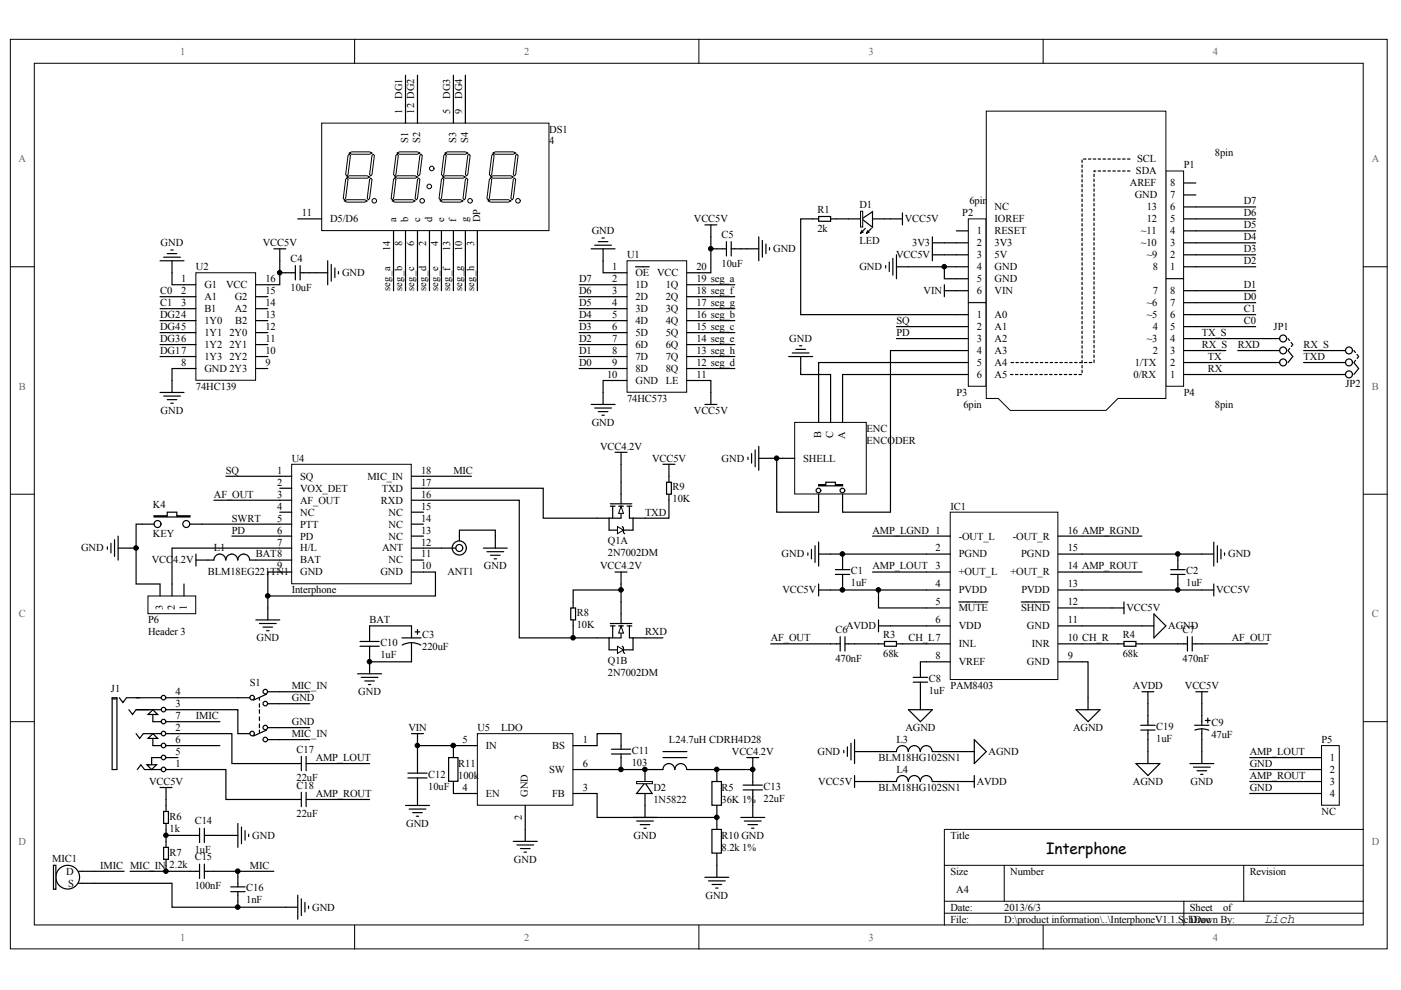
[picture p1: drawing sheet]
<svg xmlns="http://www.w3.org/2000/svg" width="297mm" height="210mm" viewBox="0 0 297 210" stroke-linecap="round" stroke-linejoin="round" font-family="sans-serif">
<defs><g id="words">
<text font-size="3.3" x="221.8" y="181">Interphone</text>
<text font-size="2.8" x="268" y="195.7">Lich</text>
<g font-size="2.2" fill="#696969">
<text x="38.2" y="11.6">1</text>
<text x="111.2" y="11.6">2</text>
<text x="184.2" y="11.6">3</text>
<text x="257.1" y="11.6">4</text>
<text x="4" y="34.4">A</text>
<text x="290.8" y="34.4">A</text>
<text x="4" y="82.7">B</text>
<text x="290.9" y="82.7">B</text>
<text x="4" y="130.9">C</text>
<text x="290.9" y="130.9">C</text>
<text x="3.9" y="179.1">D</text>
<text x="290.8" y="179.1">D</text>
<text x="38.2" y="199.4">1</text>
<text x="111.2" y="199.4">2</text>
<text x="184.2" y="199.4">3</text>
<text x="257.1" y="199.4">4</text>
</g>
<g font-size="2.2">
<text x="85.3" y="21" transform="rotate(-90 85.3 21)">DG1</text>
<text x="95.4" y="21" transform="rotate(-90 95.4 21)">DG3</text>
<text x="98" y="21" transform="rotate(-90 98 21)">DG4</text>
<text x="85.3" y="24.1" transform="rotate(-90 85.3 24.1)">1</text>
<text x="87.8" y="24.1" transform="rotate(-90 87.8 24.1)">12 DG2</text>
<text x="95.4" y="24.1" transform="rotate(-90 95.4 24.1)">5</text>
<text x="98" y="24.1" transform="rotate(-90 98 24.1)">9</text>
<text x="116.4" y="28.1">DS1</text>
<text x="86.5" y="30.3" transform="rotate(-90 86.5 30.3)">S1</text>
<text x="89.1" y="30.3" transform="rotate(-90 89.1 30.3)">S2</text>
<text x="96.7" y="30.3" transform="rotate(-90 96.7 30.3)">S3</text>
<text x="99.2" y="30.3" transform="rotate(-90 99.2 30.3)">S4</text>
<text x="116.4" y="30.6">4</text>
<text x="241.1" y="34.4">SCL</text>
<text x="251" y="35.7">P1</text>
<text x="257.6" y="33.2">8pin</text>
<text x="239.6" y="39.5">AREF</text>
<text x="240.8" y="37">SDA</text>
<text x="248.1" y="39.5">8</text>
<text x="64" y="45.9">11</text>
<text x="70" y="47.1">D5/D6</text>
<text x="84" y="47.2" transform="rotate(-90 84 47.2)">a</text>
<text x="86.5" y="47.2" transform="rotate(-90 86.5 47.2)">b</text>
<text x="89.1" y="47.2" transform="rotate(-90 89.1 47.2)">c</text>
<text x="91.6" y="47.2" transform="rotate(-90 91.6 47.2)">d</text>
<text x="94.2" y="47.2" transform="rotate(-90 94.2 47.2)">e</text>
<text x="96.7" y="47.2" transform="rotate(-90 96.7 47.2)">f</text>
<text x="99.2" y="47.2" transform="rotate(-90 99.2 47.2)">g</text>
<text x="101.8" y="47.2" transform="rotate(-90 101.8 47.2)">DP</text>
<text x="147.1" y="47.1">VCC5V</text>
<text x="173.3" y="45.1">R1</text>
<text x="182.2" y="44.1">D1</text>
<text x="191.8" y="47.1">VCC5V</text>
<text x="204" y="45.9">P2</text>
<text x="205.6" y="43.3">6pin</text>
<text x="210.9" y="47.1">IOREF</text>
<text x="210.9" y="44.6">NC</text>
<text x="240.6" y="42.1">GND</text>
<text x="243.1" y="47.1">12</text>
<text x="243.1" y="44.6">13</text>
<text x="248.1" y="47.1">5</text>
<text x="248.1" y="44.6">6</text>
<text x="248.1" y="42.1">7</text>
<text x="263.7" y="45.9">D6</text>
<text x="263.7" y="43.3">D7</text>
<text x="34.1" y="52.2">GND</text>
<text x="55.7" y="52.2">VCC5V</text>
<text x="82.7" y="53.3" transform="rotate(-90 82.7 53.3)">14</text>
<text x="85.3" y="52.1" transform="rotate(-90 85.3 52.1)">8</text>
<text x="87.8" y="52.1" transform="rotate(-90 87.8 52.1)">6</text>
<text x="90.4" y="52.1" transform="rotate(-90 90.4 52.1)">2</text>
<text x="92.9" y="52.1" transform="rotate(-90 92.9 52.1)">4</text>
<text x="95.4" y="53.3" transform="rotate(-90 95.4 53.3)">13</text>
<text x="98" y="53.3" transform="rotate(-90 98 53.3)">10</text>
<text x="100.5" y="52.1" transform="rotate(-90 100.5 52.1)">3</text>
<text x="125.5" y="49.7">GND</text>
<text x="153" y="50.4">C5</text>
<text x="163.9" y="53.5">GND</text>
<text x="173.3" y="49.2">2k</text>
<text x="182.2" y="51.7">LED</text>
<text x="193.4" y="52.2">3V3</text>
<text x="207.1" y="49.7">1</text>
<text x="207.1" y="52.2">2</text>
<text x="210.9" y="52.2">3V3</text>
<text x="210.9" y="49.7">RESET</text>
<text x="241.9" y="52.2">~10</text>
<text x="241.9" y="49.7">~11</text>
<text x="248.1" y="52.2">3</text>
<text x="248.1" y="49.7">4</text>
<text x="263.7" y="53.5">D3</text>
<text x="263.7" y="50.9">D4</text>
<text x="263.7" y="48.4">D5</text>
<text x="38.4" y="59.8">1</text>
<text x="41.5" y="57.3">U2</text>
<text x="56.3" y="59.8">16</text>
<text x="61.6" y="55.5">C4</text>
<text x="72.5" y="58.6">GND</text>
<text x="122.8" y="59.8">D7</text>
<text x="129.8" y="57.3">1</text>
<text x="129.8" y="59.8">2</text>
<text x="132.9" y="54.7">U1</text>
<text x="134.7" y="58.6">OE</text>
<text x="139.3" y="58.6">VCC</text>
<text x="147.7" y="57.3">20</text>
<text x="147.7" y="59.8">19 seg_a</text>
<text x="153" y="56.5">10uF</text>
<text x="182.2" y="57.3">GND</text>
<text x="190" y="54.7">VCC5V</text>
<text x="207.1" y="54.7">3</text>
<text x="207.1" y="57.3">4</text>
<text x="207.1" y="59.8">5</text>
<text x="210.9" y="59.8">GND</text>
<text x="210.9" y="57.3">GND</text>
<text x="210.9" y="54.7">5V</text>
<text x="243.1" y="54.7">~9</text>
<text x="244.4" y="57.3">8</text>
<text x="248.1" y="57.3">1</text>
<text x="248.1" y="54.7">2</text>
<text x="263.7" y="56">D2</text>
<text x="33.9" y="62.4">C0</text>
<text x="33.9" y="64.9">C1</text>
<text x="38.4" y="62.4">2</text>
<text x="38.4" y="64.9">3</text>
<text x="43.3" y="61.1">G1</text>
<text x="43.3" y="63.6">A1</text>
<text x="47.9" y="61.1">VCC</text>
<text x="49.8" y="63.6">G2</text>
<text x="56.3" y="62.4">15</text>
<text x="56.3" y="64.9">14</text>
<text x="61.6" y="61.6">10uF</text>
<text x="82.7" y="61.6" transform="rotate(-90 82.7 61.6)">seg_a</text>
<text x="85.3" y="61.6" transform="rotate(-90 85.3 61.6)">seg_b</text>
<text x="87.8" y="61.6" transform="rotate(-90 87.8 61.6)">seg_c</text>
<text x="90.4" y="61.6" transform="rotate(-90 90.4 61.6)">seg_d</text>
<text x="92.9" y="61.6" transform="rotate(-90 92.9 61.6)">seg_e</text>
<text x="95.4" y="61.6" transform="rotate(-90 95.4 61.6)">seg_f</text>
<text x="98" y="61.6" transform="rotate(-90 98 61.6)">seg_g</text>
<text x="100.5" y="61.6" transform="rotate(-90 100.5 61.6)">seg_h</text>
<text x="122.8" y="64.9">D5</text>
<text x="122.8" y="62.4">D6</text>
<text x="129.8" y="62.4">3</text>
<text x="129.8" y="64.9">4</text>
<text x="134.7" y="61.1">1D</text>
<text x="134.7" y="63.6">2D</text>
<text x="141.2" y="63.6">2Q</text>
<text x="141.2" y="61.1">1Q</text>
<text x="147.7" y="64.9">17 seg_g</text>
<text x="147.7" y="62.4">18 seg_f</text>
<text x="195.8" y="62.4">VIN</text>
<text x="207.1" y="62.4">6</text>
<text x="210.9" y="62.4">VIN</text>
<text x="243.1" y="64.9">~6</text>
<text x="244.4" y="62.4">7</text>
<text x="248.1" y="64.9">7</text>
<text x="248.1" y="62.4">8</text>
<text x="263.7" y="63.6">D0</text>
<text x="263.7" y="61.1">D1</text>
<text x="33.9" y="67.4">DG24</text>
<text x="33.9" y="70">DG45</text>
<text x="43.3" y="66.2">B1</text>
<text x="43.3" y="68.7">1Y0</text>
<text x="43.3" y="71.2">1Y1</text>
<text x="48.7" y="71.2">2Y0</text>
<text x="49.8" y="66.2">A2</text>
<text x="49.9" y="68.7">B2</text>
<text x="56.3" y="70">12</text>
<text x="56.3" y="67.4">13</text>
<text x="122.8" y="70">D3</text>
<text x="122.8" y="67.4">D4</text>
<text x="129.8" y="67.4">5</text>
<text x="129.8" y="70">6</text>
<text x="134.7" y="66.2">3D</text>
<text x="134.7" y="68.7">4D</text>
<text x="134.7" y="71.2">5D</text>
<text x="141.2" y="71.2">5Q</text>
<text x="141.2" y="68.7">4Q</text>
<text x="141.2" y="66.2">3Q</text>
<text x="147.7" y="70">15 seg_c</text>
<text x="147.7" y="67.4">16 seg_b</text>
<text x="190.1" y="68.7">SQ</text>
<text x="190.1" y="71.2">PD</text>
<text x="207.1" y="67.4">1</text>
<text x="207.1" y="70">2</text>
<text x="210.9" y="67.4">A0</text>
<text x="210.9" y="70">A1</text>
<text x="243.1" y="67.4">~5</text>
<text x="244.4" y="70">4</text>
<text x="248.1" y="70">5</text>
<text x="248.1" y="67.4">6</text>
<text x="254.8" y="71.2">TX_S</text>
<text x="263.7" y="68.7">C0</text>
<text x="263.7" y="66.2">C1</text>
<text x="270" y="70">JP1</text>
<text x="33.9" y="75.1">DG17</text>
<text x="33.9" y="72.5">DG36</text>
<text x="38.4" y="77.6">8</text>
<text x="43.3" y="73.8">1Y2</text>
<text x="43.3" y="76.3">1Y3</text>
<text x="48.7" y="76.3">2Y2</text>
<text x="48.7" y="73.8">2Y1</text>
<text x="56.3" y="77.6">9</text>
<text x="56.3" y="75.1">10</text>
<text x="56.3" y="72.5">11</text>
<text x="122.8" y="77.6">D0</text>
<text x="122.8" y="75.1">D1</text>
<text x="122.8" y="72.5">D2</text>
<text x="129.8" y="72.5">7</text>
<text x="129.8" y="75.1">8</text>
<text x="129.8" y="77.6">9</text>
<text x="134.7" y="73.8">6D</text>
<text x="134.7" y="76.3">7D</text>
<text x="141.2" y="76.3">7Q</text>
<text x="141.2" y="73.8">6Q</text>
<text x="147.7" y="77.6">12 seg_d</text>
<text x="147.7" y="75.1">13 seg_h</text>
<text x="147.7" y="72.5">14 seg_e</text>
<text x="167.3" y="72.5">GND</text>
<text x="207.1" y="72.5">3</text>
<text x="207.1" y="75.1">4</text>
<text x="207.1" y="77.6">5</text>
<text x="210.9" y="72.5">A2</text>
<text x="210.9" y="75.1">A3</text>
<text x="210.9" y="77.6">A4</text>
<text x="240.6" y="77.6">1/TX</text>
<text x="243.1" y="72.5">~3</text>
<text x="244.4" y="75.1">2</text>
<text x="248.1" y="77.6">2</text>
<text x="248.1" y="75.1">3</text>
<text x="248.1" y="72.5">4</text>
<text x="254.8" y="73.8">RX_S</text>
<text x="256.1" y="76.3">TX</text>
<text x="262.4" y="73.8">RXD</text>
<text x="276.4" y="73.8">RX_S</text>
<text x="276.4" y="76.3">TXD</text>
<text x="41.5" y="82.7">74HC139</text>
<text x="43.3" y="78.9">GND 2Y3</text>
<text x="128.7" y="80.1">10</text>
<text x="134.7" y="78.9">8D</text>
<text x="134.7" y="81.4">GND</text>
<text x="141.2" y="81.4">LE</text>
<text x="141.2" y="78.9">8Q</text>
<text x="147.7" y="80.1">11</text>
<text x="202.8" y="83.9">P3</text>
<text x="207.1" y="80.1">6</text>
<text x="210.9" y="80.1">A5</text>
<text x="240.3" y="80.1">0/RX</text>
<text x="248.1" y="80.1">1</text>
<text x="251" y="83.9">P4</text>
<text x="256.1" y="78.9">RX</text>
<text x="285.3" y="82.2">JP2</text>
<text x="34.1" y="87.7">GND</text>
<text x="132.9" y="85.2">74HC573</text>
<text x="147.1" y="87.7">VCC5V</text>
<text x="204.3" y="86.5">6pin</text>
<text x="257.6" y="86.5">8pin</text>
<text x="125.5" y="90.3">GND</text>
<text x="127.3" y="95.4">VCC4.2V</text>
<text x="174.1" y="92.9" transform="rotate(-90 174.1 92.9)">B</text>
<text x="176.7" y="92.9" transform="rotate(-90 176.7 92.9)">C</text>
<text x="179.2" y="93" transform="rotate(-90 179.2 93)">A</text>
<text x="183.7" y="91.5">ENC</text>
<text x="183.7" y="94.1">ENCODER</text>
<text x="47.9" y="100.4">SQ</text>
<text x="58.7" y="100.4">1</text>
<text x="61.9" y="97.9">U4</text>
<text x="63.6" y="101.7">SQ</text>
<text x="77.9" y="101.7">MIC_IN</text>
<text x="89.3" y="100.4">18</text>
<text x="96.1" y="100.4">MIC</text>
<text x="138.3" y="97.9">VCC5V</text>
<text x="153" y="97.9">GND</text>
<text x="170.3" y="97.9">SHELL</text>
<text x="32.4" y="107.8">K4</text>
<text x="45.4" y="105.5">AF_OUT</text>
<text x="58.7" y="105.5">3</text>
<text x="58.7" y="103">2</text>
<text x="63.6" y="104.2">VOX_DET</text>
<text x="63.6" y="106.8">AF_OUT</text>
<text x="80.8" y="106.8">RXD</text>
<text x="81" y="104.2">TXD</text>
<text x="89.3" y="105.5">16</text>
<text x="89.3" y="103">17</text>
<text x="142.6" y="104">R9</text>
<text x="142.6" y="106.5">10K</text>
<text x="32.4" y="113.9">KEY</text>
<text x="49.2" y="113.1">PD</text>
<text x="49.2" y="110.6">SWRT</text>
<text x="58.7" y="108">4</text>
<text x="58.7" y="110.6">5</text>
<text x="58.7" y="113.1">6</text>
<text x="63.6" y="109.3">NC</text>
<text x="63.6" y="111.9">PTT</text>
<text x="82.4" y="111.9">NC</text>
<text x="82.4" y="109.3">NC</text>
<text x="89.3" y="113.1">13</text>
<text x="89.3" y="110.6">14</text>
<text x="89.3" y="108">15</text>
<text x="136.8" y="109.3">TXD</text>
<text x="185" y="113.1">AMP_LGND 1</text>
<text x="201.5" y="108">IC1</text>
<text x="226.4" y="113.1">16 AMP_RGND</text>
<text x="17.2" y="116.9">GND</text>
<text x="32.2" y="119.5">VCC4.2V</text>
<text x="45.4" y="116.9">L1</text>
<text x="54.2" y="118.2">BAT8</text>
<text x="58.7" y="115.7">7</text>
<text x="63.6" y="114.4">PD</text>
<text x="63.6" y="116.9">H/L</text>
<text x="63.6" y="119.5">BAT</text>
<text x="81" y="116.9">ANT</text>
<text x="82.4" y="119.5">NC</text>
<text x="82.4" y="114.4">NC</text>
<text x="89.3" y="115.7">12</text>
<text x="89.3" y="118.2">11</text>
<text x="128.9" y="115.4">Q1A</text>
<text x="128.9" y="117.9">2N7002DM</text>
<text x="165.7" y="118.2">GND</text>
<text x="198.4" y="116.9">2</text>
<text x="203.3" y="114.4">-OUT_L</text>
<text x="203.3" y="118.2">PGND</text>
<text x="214.7" y="114.4">-OUT_R</text>
<text x="216.5" y="118.2">PGND</text>
<text x="226.4" y="116.9">15</text>
<text x="260.4" y="118.2">GND</text>
<text x="44.1" y="122">BLM18EG221</text>
<text x="57.3" y="122">TN1</text>
<text x="58.7" y="120.7">9</text>
<text x="61.9" y="125.8">Interphone</text>
<text x="63.6" y="122">GND</text>
<text x="80.6" y="122">GND</text>
<text x="89.3" y="120.7">10</text>
<text x="94.9" y="122">ANT1</text>
<text x="102.6" y="120.7">GND</text>
<text x="127.3" y="120.7">VCC4.2V</text>
<text x="165.9" y="125.8">VCC5V</text>
<text x="180.4" y="121.8">C1</text>
<text x="180.4" y="124.3">1uF</text>
<text x="185" y="120.7">AMP_LOUT</text>
<text x="198.4" y="120.7">3</text>
<text x="198.4" y="124.5">4</text>
<text x="203.3" y="122">+OUT_L</text>
<text x="203.3" y="125.8">PVDD</text>
<text x="214.2" y="122">+OUT_R</text>
<text x="216.6" y="125.8">PVDD</text>
<text x="226.4" y="124.5">13</text>
<text x="226.4" y="120.7">14 AMP_ROUT</text>
<text x="251.5" y="121.8">C2</text>
<text x="251.5" y="124.3">1uF</text>
<text x="257.9" y="125.8">VCC5V</text>
<text x="34.5" y="129.3" transform="rotate(-90 34.5 129.3)">3</text>
<text x="37" y="129.3" transform="rotate(-90 37 129.3)">2</text>
<text x="39.6" y="129.3" transform="rotate(-90 39.6 129.3)">1</text>
<text x="122.3" y="130.6">R8</text>
<text x="198.4" y="128.4">5</text>
<text x="203.3" y="129.6">MUTE</text>
<text x="216.5" y="129.6">SHND</text>
<text x="226.4" y="128.4">12</text>
<text x="238.8" y="129.6">VCC5V</text>
<text x="31.4" y="132.2">P6</text>
<text x="31.4" y="134.7">Header 3</text>
<text x="54.4" y="136">GND</text>
<text x="78.4" y="132.2">BAT</text>
<text x="80.6" y="137">C10</text>
<text x="89.5" y="135.2">C3</text>
<text x="89.5" y="137.7">220uF</text>
<text x="122.3" y="133.2">10K</text>
<text x="136.8" y="134.7">RXD</text>
<text x="163.4" y="136">AF_OUT</text>
<text x="177.1" y="134.2">C6</text>
<text x="179.4" y="133.4">AVDD</text>
<text x="187.3" y="135.2">R3</text>
<text x="192.6" y="136">CH_L7</text>
<text x="198.4" y="132.2">6</text>
<text x="203.3" y="133.4">VDD</text>
<text x="203.3" y="137.2">INL</text>
<text x="217.7" y="133.4">GND</text>
<text x="218.8" y="137.2">INR</text>
<text x="226.4" y="132.2">11</text>
<text x="226.4" y="136">10 CH_R</text>
<text x="238" y="135.2">R4</text>
<text x="247.7" y="133.4">AGND</text>
<text x="250.7" y="134.2">C7</text>
<text x="261.2" y="136">AF_OUT</text>
<text x="80.6" y="139.5">1uF</text>
<text x="128.9" y="140.8">Q1B</text>
<text x="128.9" y="143.3">2N7002DM</text>
<text x="177.1" y="140.3">470nF</text>
<text x="187.3" y="139.3">68k</text>
<text x="198.4" y="139.8">8</text>
<text x="203.3" y="141">VREF</text>
<text x="217.7" y="141">GND</text>
<text x="226.4" y="139.8">9</text>
<text x="238" y="139.3">68k</text>
<text x="250.7" y="140.3">470nF</text>
<text x="23.5" y="146.6">J1</text>
<text x="37.2" y="147.4">4</text>
<text x="37.2" y="149.9">3</text>
<text x="53" y="145.4">S1</text>
<text x="61.9" y="146.1">MIC_IN</text>
<text x="61.9" y="148.7">GND</text>
<text x="75.9" y="147.4">GND</text>
<text x="196.9" y="144.6">C8</text>
<text x="196.9" y="147.1">1uF</text>
<text x="201.5" y="146.1">PAM8403</text>
<text x="240.2" y="146.1">AVDD</text>
<text x="251.2" y="146.1">VCC5V</text>
<text x="37.2" y="155">2</text>
<text x="37.2" y="152.5">7</text>
<text x="41.5" y="152.5">IMIC</text>
<text x="61.9" y="153.7">GND</text>
<text x="86.6" y="155">VIN</text>
<text x="101.2" y="155">U5</text>
<text x="106.3" y="155">LDO</text>
<text x="192" y="155">AGND</text>
<text x="227.5" y="155">AGND</text>
<text x="245.2" y="154.7">C19</text>
<text x="256.8" y="154">C9</text>
<text x="37.2" y="160.1">5</text>
<text x="37.2" y="157.5">6</text>
<text x="61.9" y="156.3">MIC_IN</text>
<text x="62.9" y="159.6">C17</text>
<text x="66.9" y="161.3">AMP_LOUT</text>
<text x="98.1" y="157.5">5</text>
<text x="103" y="158.8">IN</text>
<text x="117.1" y="158.8">BS</text>
<text x="123.6" y="157.5">1</text>
<text x="134" y="159.8">C11</text>
<text x="141.8" y="157.5">L24.7uH CDRH4D28</text>
<text x="155.2" y="160.1">VCC4.2V</text>
<text x="173.3" y="160.1">GND</text>
<text x="186.3" y="161.3">BLM18HG102SN1</text>
<text x="190.1" y="157.5">L3</text>
<text x="209.6" y="160.1">AGND</text>
<text x="245.2" y="157.3">1uF</text>
<text x="256.8" y="156.5">47uF</text>
<text x="265" y="160.1">AMP_LOUT</text>
<text x="280.2" y="157.5">P5</text>
<text x="282" y="161.3">1</text>
<text x="31.6" y="166.4">VCC5V</text>
<text x="37.2" y="162.6">1</text>
<text x="62.9" y="165.7">22uF</text>
<text x="62.9" y="167.2">C18</text>
<text x="90.8" y="164.9">C12</text>
<text x="90.8" y="167.4">10uF</text>
<text x="97.1" y="162.6">R11</text>
<text x="97.1" y="165.2">100k</text>
<text x="98.1" y="167.7">4</text>
<text x="116.4" y="163.9">SW</text>
<text x="123.6" y="162.6">6</text>
<text x="123.6" y="167.7">3</text>
<text x="134" y="162.4">103</text>
<text x="138.5" y="167.7">D2</text>
<text x="153" y="167.7">R5</text>
<text x="161.9" y="167.4">C13</text>
<text x="173.5" y="166.4">VCC5V</text>
<text x="186.3" y="167.7">BLM18HG102SN1</text>
<text x="190.1" y="163.9">L4</text>
<text x="207.1" y="166.4">AVDD</text>
<text x="240.2" y="166.4">AGND</text>
<text x="252.4" y="166.4">GND</text>
<text x="265" y="162.6">GND</text>
<text x="265" y="167.7">GND</text>
<text x="265" y="165.2">AMP_ROUT</text>
<text x="282" y="163.9">2</text>
<text x="282" y="166.4">3</text>
<text x="36" y="173.8">R6</text>
<text x="62.9" y="173.3">22uF</text>
<text x="66.9" y="169">AMP_ROUT</text>
<text x="103" y="169">EN</text>
<text x="110.7" y="174" transform="rotate(-90 110.7 174)">2</text>
<text x="111.9" y="169" transform="rotate(-90 111.9 169)">GND</text>
<text x="117.1" y="169">FB</text>
<text x="138.5" y="170.2">1N5822</text>
<text x="153" y="170.2">36K 1%</text>
<text x="161.9" y="170">22uF</text>
<text x="280.2" y="172.8">NC</text>
<text x="282" y="169">4</text>
<text x="36" y="176.3">1k</text>
<text x="41.3" y="174.8">C14</text>
<text x="53.5" y="177.8">GND</text>
<text x="86.1" y="175.3">GND</text>
<text x="134.3" y="177.8">GND</text>
<text x="153" y="177.8">R10 GND</text>
<text x="201.5" y="177.8">Title</text>
<text x="11.1" y="182.7">MIC1</text>
<text x="14.1" y="185.5">D</text>
<text x="21.2" y="184.2">IMIC MIC_IN 2.2k</text>
<text x="36" y="181.4">R7</text>
<text x="41.3" y="180.9">1uF</text>
<text x="41.3" y="182.4">C15</text>
<text x="53" y="184.2">MIC</text>
<text x="109" y="182.9">GND</text>
<text x="153" y="180.4">8.2k 1%</text>
<text x="201.5" y="185.5">Size</text>
<text x="214.2" y="185.5">Number</text>
<text x="265" y="185.5">Revision</text>
<text x="14.4" y="188">S</text>
<text x="41.3" y="188.5">100nF</text>
<text x="52.2" y="189">C16</text>
<text x="52.2" y="191.6">1nF</text>
<text x="149.6" y="190.5">GND</text>
<text x="202.8" y="189.3">A4</text>
<text x="66.2" y="193.1">GND</text>
<text x="201.5" y="193.1">Date:</text>
<text x="201.5" y="195.6">File:</text>
<text x="212.9" y="193.1">2013/6/3</text>
<text x="212.9" y="195.6">D:\product information\..\InterphoneV1.1.S</text>
<text x="251" y="195.6">chDoc</text>
<text x="252.3" y="193.1">Sheet</text>
<text x="252.3" y="195.6">Drawn By:</text>
<text x="259.3" y="193.1">of</text>
</g>
</g></defs>
<g fill="#fff" stroke="#000" stroke-width=".21">
<path d="M2.2 8.3h291.9v192.9h-291.9z"/>
<path d="M7.3 13.4h281.7v182.7h-281.7z"/>
</g>
<g fill="none" stroke="#000" stroke-width=".21">
<path d="M75.2 8.3v5.1M148.2 8.3v5.1M221.2 8.3v5.1M2.2 56.6h5.1M289.1 56.6h5.1M2.2 104.8h5.1M289.1 104.8h5.1M2.2 153h5.1M289.1 153h5.1M289.1 175.9h-88.9v20.3M75.2 196.2v5M148.2 196.2v5"/>
<path d="M200.2 183.5h88.9M200.2 191.1h88.9M200.2 193.6h88.9M212.9 183.5v7.6M221.2 196.2v5M251 191.1v5.1M263.7 183.5v7.6"/>
</g>
<path d="M247.2 36.3h3.7v22.7h-3.7z" fill="#fff" stroke="#000" stroke-width=".21"/>
<path d="M251 38.8h2.5M251 56.6h2.5M251 54h2.5M251 51.5h2.5M251 48.9h2.5M251 46.4h2.5M251 43.9h2.5M251 41.3h2.5" fill="none" stroke="#000" stroke-width=".25"/>
<path d="M247.2 59.1h3.7v22.8h-3.7z" fill="#fff" stroke="#000" stroke-width=".21"/>
<path d="M251 79.4h2.5M251 76.9h2.5M251 74.3h2.5M251 71.8h2.5M251 69.3h2.5M251 66.7h2.5M251 64.2h2.5M251 61.6h2.5" fill="none" stroke="#000" stroke-width=".25"/>
<path d="M205.3 46.4h3.8v17.7h-3.8z" fill="#fff" stroke="#000" stroke-width=".21"/>
<path d="M202.8 48.9h2.5M202.8 51.5h2.5M202.8 54h2.5M202.8 56.6h2.5M202.8 59.1h2.5M202.8 61.6h2.5" fill="none" stroke="#000" stroke-width=".25"/>
<path d="M205.3 64.2h3.8v17.7h-3.8z" fill="#fff" stroke="#000" stroke-width=".21"/>
<path d="M202.8 66.7h2.5M202.8 69.3h2.5M202.8 71.8h2.5M202.8 74.3h2.5M202.8 76.9h2.5M202.8 79.4h2.5" fill="none" stroke="#000" stroke-width=".25"/>
<path d="M209.1 23.6h38.1v60.9h-10.2l-2.5 2.5h-20.3l-2.6-2.5h-2.5z" fill-rule="evenodd" fill="#fff" stroke="#000" stroke-width=".21"/>
<path d="M239.6 33.7h-10.2v45.7h-15.2M239.6 36.3h-7.6v40.6h-17.8" fill="none" stroke="#000" stroke-width=".25" stroke-dasharray=".5 .5"/>
<path d="M61.8 98.4h25.4v25.4h-25.4z" fill="#fff" stroke="#000" stroke-width=".21"/>
<g fill="none" stroke="#000" stroke-width=".25">
<path d="M187.8 56.3v.5M188.5 55.5v2.1M189.3 54.8v3.5M190.1 54v5.1M190.1 56.6h12.7M197.7 50.2v5.1M197.7 54h5.1M197.7 51.5h5.1M200.2 56.6v2.5h2.6M22.8 116v.5M23.5 115.2v2M24.3 114.4v3.6"/>
<path d="M25 116.2h2.6M25 113.7v5M49.2 113.7h12.7M54.2 118.7h7.7M59.3 101h2.6M59.3 103.5h2.6M59.3 106.1h2.6M59.3 108.6h2.6M59.3 111.1h2.6M59.3 116.2h2.6M87.2 101h12.7M87.2 103.5h2.6"/>
<path d="M87.2 106.1h2.6M87.2 108.6h2.6M87.2 111.1h2.6M87.2 113.7h2.6M87.2 116.2h2.6M87.2 118.7h2.6M54.2 131.4h5.1M55 132.2h3.6M55.8 133h2M56.5 133.7h.5M56.8 126.4v5M61.9 121.3h-5.1v5.1h35.5v-5.1h-5.1"/>
<path d="M23.8 147.9h1v15.3h-1zM23.8 148.2h1M25.3 147.9l.8 1.1 .7-1.1h2.8M27.3 150.5l.8 1 .8-1h2.7M28.9 155.5l.7 1.1 .8-1.1h3.8M28.9 147.9h5.3M28.9 150.5h5.3M32.4 151.5v1.5h1.8M32.4 156.6v1.5h1.8M32.9 151.5h.5l-1-1-1 1h1.8M32.9 156.6h.5l-1-1.1-1 1.1h1.8M35.2 150.5h15.2v5h2.6"/>
<path d="M35.2 147.9h17.8M35.2 155.5h2.5M35.2 153h11.4M35.2 158.1h11.4M55 147.9v.5M55 149.2v.8M55 150.5v.7M55 152v.8M55 153.5v.8M55 154.8v.5M56.5 147.2l-2.8 1.2M56.5 154.8l-2.8 1.3"/>
<path d="M56.8 146.7h8.9M56.8 149.2h8.9M56.8 154.3h8.9M56.8 156.8h8.9M29.1 163.2l.8-1.1 .7 1.1h3.6M31.4 162.1h1.8l-1 1.1-1.1-1.1h.5M34.2 160.6h-2v1.5M35.2 163.2h2.5M35.2 160.6h2.5"/>
<circle cx="34.7" cy="150.4" r=".48"/>
<circle cx="34.7" cy="147.9" r=".48"/>
<circle cx="34.7" cy="153" r=".48"/>
<circle cx="34.7" cy="158.1" r=".48"/>
<circle cx="34.7" cy="155.5" r=".48"/>
<circle cx="53.5" cy="147.9" r=".48"/>
<circle cx="53.5" cy="155.5" r=".48"/>
<circle cx="56.2" cy="146.6" r=".48"/>
<circle cx="56.2" cy="149.2" r=".48"/>
<circle cx="56.2" cy="154.3" r=".48"/>
<circle cx="56.2" cy="156.8" r=".48"/>
<circle cx="34.7" cy="163.1" r=".48"/>
<circle cx="34.7" cy="160.6" r=".48"/>
</g>
<path d="M201.5 108.6h22.8v35.5h-22.8z" fill="#fff" stroke="#000" stroke-width=".21"/>
<g fill="none" stroke="#000" stroke-width=".25">
<path d="M60.6 57.8h2M62.6 56.3v3.1M63.6 57.8h2.1M63.6 56.3v3.1M152 52.8h2M154 51.2v3.1M155 52.8h2.1M155 51.2v3.1M171.3 117.2v.5M172 116.5v2M172.8 115.7v3.6M173.6 117.5h27.9"/>
<path d="M173.6 114.9v5.1M185 113.7h16.5M224.3 113.7h17.8M224.3 117.5h33M257.3 114.9v5.1M258.1 115.7v3.6M258.9 116.5v2M259.6 117.2v.5M163.4 136.5h14.7M173.6 125.1h27.9M173.6 123.8v2.6M178.1 135v3"/>
<path d="M179.2 136.5h2M179.2 135v3M185 121.3h16.5M186.3 125.1v3.8h15.2M186.3 132.7h15.2M186.3 136.5h1.2M186.3 131.4v2.6M187.5 136h2.6v1h-2.6zM190.1 136.5h11.4M203.3 127.6h6.2M216.5 127.6h6.1M224.3 121.3h17.8"/>
<path d="M224.3 125.1h33M224.3 128.9h14M224.3 132.7h20.4M224.3 136.5h14M238.3 136h2.5v1h-2.5zM238.3 127.6v2.6M240.8 136.5h11M244.7 130.2l2.5 2.5-2.5 2.5zM251.8 135v3M252.8 136.5h16M252.8 135v3M257.3 123.8v2.6"/>
<path d="M178.9 159.1v.5M179.7 158.3v2.1M180.4 157.6v3.5M181.2 156.8v5.1M181.2 159.4h2.5M192.6 150.5h5.1l-2.6 2.5zM193.6 144.6h3.1M193.6 143.6h3.1M195.1 144.6v2.1M195.1 147.9v2.6M201.5 140.3h-6.4v3.3M204 159.4h2.6"/>
<path d="M206.6 156.8l2.5 2.6-2.5 2.5zM224.3 140.3h6.4v10.2M228.1 150.5h5.1l-2.5 2.5zM242.1 146.7h2.6M243.4 146.7v5M243.4 156.8v5.1M253.3 153.8h3M254.8 154.5l1.5 .3M254.8 154.5l-1.4 .3M254.8 151.7v2.1M254.8 154.5v2.3M255.6 152.8h1"/>
<path d="M256.1 152.3v1M181.2 164.4v2.6M181.2 165.7h2.5M204 165.7h2.6M206.6 164.4v2.6M240.8 161.9h5.1l-2.5 2.5zM265 160.6h12.7"/>
</g>
<path d="M280.2 158.1h3.8v12.6h-3.8z" fill="#fff" stroke="#000" stroke-width=".21"/>
<g fill="none" stroke="#000" stroke-width=".25">
<path d="M30.1 111.1h2.6M40.3 111.1h2.5M89.8 116.2h6.8M97.4 113.7v1M102.5 116.2h5.1M103.2 117h3.6M104 117.7h2M104.8 118.5h.5M105 113.7v2.5M181.2 136.5h5.1M265 163.2h15.2M265 165.7h15.2"/>
<path d="M265 168.2h15.2M277.7 160.6h2.5"/>
<circle cx="97.4" cy="116.2" r="1.5"/>
<circle cx="97.4" cy="116.2" r=".74"/>
</g>
<path d="M32.7 109.4h2.8v-.8h2v.8h2.8v.2h-7.6z" fill-rule="evenodd" fill="#fff" stroke="#000" stroke-width=".25"/>
<g fill="none" stroke="#000" stroke-width=".25">
<path d="M42.8 111.1h16.5"/>
<circle cx="33.4" cy="111.1" r=".74"/>
<circle cx="39.5" cy="111.1" r=".74"/>
</g>
<path d="M68.2 26.1h48.2v22.8h-48.2z" fill="#fff" stroke="#000" stroke-width=".21"/>
<path d="M86 21v5.1M88.5 21v5.1M83.4 48.9v5.1M86 48.9v5.1M88.5 48.9v5.1M91.1 48.9v5.1M93.6 48.9v5.1M96.1 48.9v5.1M98.7 48.9v5.1M101.2 48.9v5.1" fill="none" stroke="#000" stroke-width=".25"/>
<g fill="#fff" stroke="#000" stroke-width=".21">
<circle cx="79.4" cy="42.6" r=".48"/>
<circle cx="89.5" cy="42.6" r=".48"/>
<circle cx="99.7" cy="42.6" r=".48"/>
<circle cx="109.8" cy="42.6" r=".48"/>
<circle cx="91.5" cy="35.7" r=".48"/>
<circle cx="91" cy="39.5" r=".49"/>
</g>
<g fill="#fff" stroke="#000" stroke-width=".21">
<path d="M73 42.6l.5-.3h3.8l.6 .3-.6 .3h-3.8z" fill-rule="evenodd"/>
<path d="M73.5 37.5l.5-.2h3.9l.5 .2-.5 .3h-3.9z" fill-rule="evenodd"/>
<path d="M74 32.5l.6-.3h3.8l.5 .3-.5 .2h-3.8z" fill-rule="evenodd"/>
<path d="M79.1 32.7l.3 .3-.5 4-.3 .3-.2-.3 .5-4z" fill-rule="evenodd"/>
<path d="M73.8 33l.2-.3 .3 .3-.5 4-.3 .3-.2-.3z" fill-rule="evenodd"/>
<path d="M73.3 38l.2-.2 .3 .2-.5 4.1-.3 .2-.2-.2z" fill-rule="evenodd"/>
<path d="M78.4 38l.2-.2 .3 .2-.5 4.1-.3 .2-.2-.2z" fill-rule="evenodd"/>
<path d="M83.2 42.6l.5-.3h3.8l.5 .3-.5 .3h-3.8z" fill-rule="evenodd"/>
<path d="M83.7 37.5l.5-.2h3.8l.5 .2-.5 .3h-3.8z" fill-rule="evenodd"/>
<path d="M84.2 32.5l.5-.3h3.8l.5 .3-.5 .2h-3.8z" fill-rule="evenodd"/>
<path d="M89 33l.3-.3 .2 .3-.5 4-.2 .3-.3-.3z" fill-rule="evenodd"/>
<path d="M84.2 32.7l.3 .3-.6 4-.2 .3-.3-.3 .5-4z" fill-rule="evenodd"/>
<path d="M83.4 38l.3-.2 .2 .2-.5 4.1-.2 .2-.3-.2z" fill-rule="evenodd"/>
<path d="M88.5 38l.3-.2 .2 .2-.5 4.1-.2 .2-.3-.2z" fill-rule="evenodd"/>
<path d="M93.3 42.6l.5-.3h3.9l.5 .3-.5 .3h-3.9z" fill-rule="evenodd"/>
<path d="M93.8 37.5l.6-.2h3.8l.5 .2-.5 .3h-3.8z" fill-rule="evenodd"/>
<path d="M94.4 32.5l.5-.3h3.8l.5 .3-.5 .2h-3.8z" fill-rule="evenodd"/>
<path d="M99.2 33l.2-.3 .3 .3-.5 4-.3 .3-.2-.3z" fill-rule="evenodd"/>
<path d="M94.1 33l.3-.3 .2 .3-.5 4-.3 .3-.2-.3z" fill-rule="evenodd"/>
<path d="M93.6 38l.2-.2 .3 .2-.5 4.1-.3 .2-.2-.2z" fill-rule="evenodd"/>
<path d="M98.7 38l.2-.2 .3 .2-.5 4.1-.3 .2-.2-.2z" fill-rule="evenodd"/>
<path d="M103.5 42.6l.5-.3h3.8l.5 .3-.5 .3h-3.8z" fill-rule="evenodd"/>
<path d="M104 37.5l.5-.2h3.8l.5 .2-.5 .3h-3.8z" fill-rule="evenodd"/>
<path d="M104.5 32.5l.5-.3h3.8l.5 .3-.5 .2h-3.8z" fill-rule="evenodd"/>
<path d="M109.6 32.7l.2 .3-.5 4-.2 .3-.3-.3 .5-4z" fill-rule="evenodd"/>
<path d="M104.3 33l.2-.3 .3 .3-.5 4-.3 .3-.3-.3z" fill-rule="evenodd"/>
<path d="M103.7 38l.3-.2 .3 .2-.6 4.1-.2 .2-.3-.2z" fill-rule="evenodd"/>
<path d="M108.8 38l.3-.2 .2 .2-.5 4.1-.2 .2-.3-.2z" fill-rule="evenodd"/>
</g>
<g fill="none" stroke="#000" stroke-width=".25">
<path d="M96.1 21v5.1M98.7 21v5.1M63.1 46.4h5.1M253.5 71.8h17.8M253.5 74.3h6.4M253.5 76.9h17.8M253.5 79.4h31.8M253.5 69.3h12.7M262.4 74.3h8.9M273.1 74.3l1 1.3-1 1.3M276.4 74.3h8.9M276.4 76.9h8.9"/>
<path d="M287 76.9l1.1 1.2-1.1 1.3"/>
<circle cx="272" cy="74.3" r=".74"/>
<circle cx="272" cy="76.8" r=".74"/>
<circle cx="272" cy="71.8" r=".74"/>
<circle cx="286" cy="74.3" r=".74"/>
<circle cx="286" cy="76.8" r=".74"/>
<circle cx="286" cy="79.4" r=".74"/>
</g>
<path d="M273.1 71.8l1 1.3M274.1 73.1l-1 1.2M287 74.3l1.1 1.3M288.1 75.6l-1.1 1.3" fill="none" stroke="#000" stroke-width=".25" stroke-dasharray=".5 .5"/>
<path d="M132.9 55.3h12.7v27.9h-12.7z" fill="#fff" stroke="#000" stroke-width=".21"/>
<g fill="none" stroke="#000" stroke-width=".25">
<path d="M130.4 57.8h2.5M134.7 56.6h3M145.6 57.8h2.6M130.4 60.4h2.5M130.4 62.9h2.5M130.4 65.4h2.5M130.4 68h2.5M130.4 70.5h2.5M130.4 73.1h2.5M130.4 75.6h2.5M130.4 78.1h2.5M145.6 60.4h2.6"/>
<path d="M145.6 62.9h2.6M145.6 65.4h2.6M145.6 68h2.6M145.6 70.5h2.6M145.6 73.1h2.6M145.6 75.6h2.6M145.6 78.1h2.6M130.4 80.7h2.5M145.6 80.7h2.6"/>
</g>
<path d="M41.5 57.8h12.7v22.8h-12.7z" fill="#fff" stroke="#000" stroke-width=".21"/>
<g fill="none" stroke="#000" stroke-width=".25">
<path d="M86 16v5M88.5 16v5M96.1 16v5M98.7 16v5M33.9 55.3h5.1M34.7 54.5h3.5M35.5 53.8h2M36.2 53h.5M36.5 55.3v5.1h5M58.1 52.8h2.5M59.3 52.8v7.6h-5.1M83.4 54v7.6"/>
<path d="M86 54v7.6M88.5 54v7.6M91.1 54v7.6M93.6 54v7.6M96.1 54v7.6M98.7 54v7.6M101.2 54v7.6M125.3 52.8h5.1M126.1 52h3.5M126.9 51.2h2M127.6 50.5h.5M127.9 52.8v5h2.5"/>
<path d="M149.4 47.7h2.6M150.7 47.7v10.1h-2.5M253.5 56.6h12.7M253.5 54h12.7M253.5 51.5h12.7M253.5 48.9h12.7M253.5 46.4h12.7M33.9 62.9h7.6M33.9 65.4h7.6M33.9 68h7.6M33.9 70.5h7.6M33.9 73.1h7.6"/>
<path d="M33.9 75.6h7.6M41.5 78.1h-5v5.1M54.2 62.9h2.6M54.2 65.4h2.6M54.2 68h2.6M54.2 70.5h2.6M54.2 73.1h2.6M54.2 75.6h2.6M54.2 78.1h2.6M122.8 60.4h7.6M122.8 62.9h7.6M122.8 65.4h7.6"/>
<path d="M122.8 68h7.6M122.8 70.5h7.6M122.8 73.1h7.6M122.8 75.6h7.6M122.8 78.1h7.6M148.2 60.4h7.6M148.2 62.9h7.6M148.2 65.4h7.6M148.2 68h7.6M148.2 70.5h7.6M148.2 73.1h7.6M148.2 75.6h7.6"/>
<path d="M148.2 78.1h7.6M253.5 66.7h12.7M253.5 64.2h12.7M253.5 61.6h12.7M33.9 83.2h5.1M34.7 84h3.5M35.5 84.7h2M36.2 85.5h.5M125.3 85.8h5.1M126.1 86.5h3.5M126.9 87.3h2M127.6 88h.5"/>
<path d="M130.4 80.7h-2.5v5.1M148.2 80.7h2.5v5.1M149.4 85.8h2.6M16.7 187.3h3.3M16.7 184.7h3.3"/>
<circle cx="14.4" cy="186" r="2.51"/>
</g>
<path d="M11.3 183.5h.5v5h-.5z" fill-rule="evenodd" fill="#fff" stroke="#000" stroke-width=".25"/>
<g fill="none" stroke="#000" stroke-width=".25">
<path d="M179.9 46.4h2.6M185 46.4h2.5M34.7 172h1v2.6h-1zM34.7 179.7h1v2.5h-1zM35.2 177.1h7.1M35.2 169.5v2.5M35.2 174.6v5.1M42.3 175.6v3M43.3 177.1h7.1M43.3 175.6v3M50.4 174.6v5.1M51.2 175.3v3.6"/>
<path d="M52 176.1v2M52.7 176.9v.5M27.6 184.7h14.7M35.2 182.2v1.3M42.3 183.2v3.1M43.3 184.7h7.1v3.3M43.3 183.2v3.1M48.9 188h3.1M48.9 189.1h3.1M50.4 189.1v3.3M50.4 184.7h7.7M60.6 192.4h2.5"/>
<path d="M63.1 189.8v5.1M63.9 190.6v3.5M64.7 191.3v2.1M65.4 192.1v.5"/>
</g>
<path d="M182.7 46.4l2.3-1.5v3.3z" fill="#fff" stroke="#000" stroke-width=".25"/>
<path d="M182.5 44.8h.4v3.3h-.4z" fill="#fff" stroke="#000" stroke-width=".21"/>
<g fill="none" stroke="#000" stroke-width=".25">
<path d="M173.6 45.9h2.5v1h-2.5zM173.6 46.4h-3.8v20.3h33M176.1 46.4h3.8M182.7 48.9l.3 .3-.5 .3zM183.5 48.4l-1 1.1M184 48.9l.2 .3-.5 .3zM184.7 48.4l-1 1.1M187.5 46.4h3.8M191.3 45.1v2.6M253.5 43.9h12.7M190.1 71.8h12.7M190.1 69.3h12.7"/>
<path d="M158.6 96.9v.5M159.3 96.2v2M160.1 95.4v3.5M160.9 94.6v5.1M160.9 97.2h2.5M47.9 101h11.4M129.4 132.2h4.6M129.4 132.7h1M129.9 132.7v2.5M131.2 132.7h1M131.7 132.7v2.5h-5.1M131.7 127.6v4.6"/>
<path d="M132.9 132.7h1.1M133.5 132.7v2.5M134.2 135.2h2.6"/>
</g>
<path d="M131.7 132.7l.5 1.5h-1z" fill="#fff" stroke="#000" stroke-width=".21"/>
<path d="M129.1 135.2v2.6h1.8M133.5 135.2h.7v2.6h-2" fill="none" stroke="#000" stroke-width=".25"/>
<path d="M130.9 137l1.3 .8-1.3 .7z" fill="#fff" stroke="#000" stroke-width=".21"/>
<path d="M129.4 106.8h4.6M129.4 107.3h1M129.9 107.3v2.6M131.2 107.3h1M131.7 107.3v2.6h-5.1M131.7 102.2v4.6M132.9 107.3h1.1M133.5 107.3v2.6M134.2 109.9h2.6M131.9 137l.3 .3v1l.2 .2" fill="none" stroke="#000" stroke-width=".25"/>
<path d="M131.7 107.3l.5 1.5h-1z" fill="#fff" stroke="#000" stroke-width=".21"/>
<path d="M129.1 109.9v2.5h1.8M133.5 109.9h.7v2.5h-2" fill="none" stroke="#000" stroke-width=".25"/>
<path d="M130.9 111.6l1.3 .8-1.3 .8z" fill="#fff" stroke="#000" stroke-width=".21"/>
<path d="M97.4 113.7v-1.3h7.6v1.3M131.9 111.6l.3 .3v1l.2 .3M141.3 102.2h1v2.6h-1zM141.8 101v1.2M141.8 104.8v1.3M121 128.9h1v2.5h-1zM121.5 131.4v3.8h5.1M131.7 127.6v-2.5h-10.2v3.8M131.7 123.8v1.3M136.8 135.2h3.8" fill="none" stroke="#000" stroke-width=".25"/>
<path d="M168.5 89.6h15.2v15.1h-15.2z" fill="#fff" stroke="#000" stroke-width=".21"/>
<g fill="none" stroke="#000" stroke-width=".25">
<path d="M165.9 97.2h2.6M173.6 87v2.6M176.1 87v2.6M178.6 87v2.6M173.6 104.8v2.5M178.6 104.8v2.5"/>
<circle cx="173.5" cy="104" r=".49"/>
<circle cx="178.6" cy="104" r=".49"/>
</g>
<path d="M173.6 102.8h1.5v-.6h2v.6h1.5v.2h-5z" fill-rule="evenodd" fill="#fff" stroke="#000" stroke-width=".25"/>
<g fill="none" stroke="#000" stroke-width=".25">
<path d="M167.2 75.6h5.1M168 74.8h3.5M168.7 74.1h2.1M169.5 73.3h.5M169.8 75.6v3.8h6.3v7.6M202.8 74.3h-14v34.3h-10.2v-1.3M202.8 76.9h-29.2v10.1M202.8 79.4h-24.2v7.6M163.4 97.2h2.5M164.7 97.2v11.4h8.9v-1.3M37.7 155.5h11.5v6.4h14.7M195.1 146.7v1.2"/>
<path d="M37.7 163.2h10.2v6.3h16M63.9 160.4v3M63.9 168v3M64.9 161.9h13.5M64.9 160.4v3M64.9 168v3M64.9 169.5h13.5M20 187.3h16.5v5.1h24.1M20 184.7h6.3M35.2 183.5v1.2"/>
</g>
<path d="M31.4 126.4h10.1v3.7h-10.1z" fill="#fff" stroke="#000" stroke-width=".21"/>
<path d="M28.9 116.2v7.6h5v2.6M30.1 111.1h-1.2v5.1h-1.3M59.3 116.2h-22.8v10.2M39 123.8v2.6M33.9 167h2.6M35.2 167v2.5M136.8 163.2v2.5M136.8 168.2v2.6" fill="none" stroke="#000" stroke-width=".25"/>
<path d="M136.8 166l1.5 2.2h-3.3z" fill="#fff" stroke="#000" stroke-width=".25"/>
<g fill="#fff" stroke="#000" stroke-width=".21">
<path d="M135 165.7h3.3v.5h-3.3z"/>
<path d="M101.2 155.5h20.3v15.2h-20.3z"/>
</g>
<g fill="none" stroke="#000" stroke-width=".25">
<path d="M59.3 57.8h1.3M65.7 57.8h3.8M69.5 55.3v5.1M70.2 56.1v3.5M71 56.8v2M71.8 57.6v.5M150.7 52.8h1.3M157.1 52.8h3.8M160.9 50.2v5.1M161.6 51v3.5M162.4 51.7v2.1M163.2 52.5v.5"/>
<path d="M200.2 60.4v2.5M200.2 61.6h2.6M130.4 95.9h2.5M131.7 95.9v6.3M140.6 98.4h2.5M141.8 98.4v2.6M41.5 117.5v2.5M45.4 106.1h13.9M47.8 118.7a1.24 1.24 0 0 0-1.2-1.2 1.24 1.24 0 0 0-1.2 1.2h-3.9M50.4 118.7a1.24 1.24 0 0 0-1.3-1.2 1.24 1.24 0 0 0-1.2 1.2M52.9 118.7a1.24 1.24 0 0 0-1.2-1.2 1.24 1.24 0 0 0-1.3 1.2M53 118.7h1.2"/>
<path d="M89.8 103.5h25.4v6.4h11.4M89.8 106.1h20.3v29.1h11.4M141.8 106.1v3.8h-5M178.6 117.5v3.3M249.7 117.5v3.3M76.3 136h4.1M76.3 137h4.1M78.4 137v5.9M85.2 135.2h4.1M87.2 136.3h.9l1.1 .5M87.2 136.3h-.8l-1.1 .5M87.2 135.2v-2.5h-8.8v3.3"/>
<path d="M87.2 136.3v4h-8.8M88 134h1M88.5 133.5v1M130.4 121.3h2.5M131.7 121.3v2.5M177.1 121.8h3.1M177.1 120.8h3.1M178.6 121.8v3.3M248.2 121.8h3.1M248.2 120.8h3.1M249.7 121.8v3.3M75.8 142.9h5.1"/>
<path d="M76.6 143.6h3.5M77.3 144.4h2.1M78.1 145.1h.5M87.2 155.5h2.6M88.5 155.5v2.6M96.1 158.1h-7.6v5.8M96.1 158.1h5.1M96.1 158.1v2.5M121.5 158.1h5.1v-2.6h5.1v3.3M129.6 158.8h4.1M129.6 159.9h4.1M131.7 159.9v3.3"/>
<path d="M140.6 159.4h5M192.6 159.4a1.24 1.24 0 0 0-1.3-1.3 1.24 1.24 0 0 0-1.2 1.3h-6.4M195.1 159.4a1.24 1.24 0 0 0-1.3-1.3 1.24 1.24 0 0 0-1.2 1.3M197.6 159.4a1.24 1.24 0 0 0-1.2-1.3 1.24 1.24 0 0 0-1.3 1.3M197.7 159.4h6.3M241.9 154.8h3M241.9 153.8h3M243.4 151.7v2.1M243.4 154.8v2M253.5 146.7h2.6M254.8 146.7v5M254.8 156.8v5.1"/>
<path d="M86 170.8h5.1M86.5 163.9h4M86.5 164.9h4M86.7 171.5h3.6M87.5 172.3h2M88.3 173.1h.5M88.5 164.9v5.9M95.1 160.6h2v5.1h-2zM96.1 165.7v2.5h5.1M108.8 178.4h5.1M109.6 179.2h3.5M110.3 179.9h2.1"/>
<path d="M111.4 170.8v7.6M121.5 168.2h5.1v5.1h25.4M134.2 173.3h5.1M135 174.1h3.5M135.7 174.8h2.1M136.5 175.6h.5M136.8 170.8v2.5M140.6 160.6h5M143 163.2a1.24 1.24 0 0 0-1.2-1.3 1.24 1.24 0 0 0-1.2 1.3h-19.1M145.6 163.2a1.24 1.24 0 0 0-1.3-1.3 1.24 1.24 0 0 0-1.2 1.3M145.6 163.2h14M150.9 165.7h2v5h-2z"/>
<path d="M150.9 175.9h2v5h-2zM152 163.2v2.5M152 170.8v5.1M157.1 173.3h5M157.6 166.5h4M157.6 167.5h4M157.8 174.1h3.6M158.3 160.6h2.6M158.6 174.8h2M159.3 175.6h.6M159.6 160.6v5.9M159.6 167.5v5.8"/>
<path d="M192.6 165.7a1.24 1.24 0 0 0-1.3-1.3 1.24 1.24 0 0 0-1.2 1.3h-6.4M195.1 165.7a1.24 1.24 0 0 0-1.3-1.3 1.24 1.24 0 0 0-1.2 1.3M197.6 165.7a1.24 1.24 0 0 0-1.2-1.3 1.24 1.24 0 0 0-1.3 1.3M197.7 165.7h6.3M252.3 161.9h5M253 162.7h3.6M253.8 163.4h2M254.6 164.2h.5M111.1 180.7h.5M149.4 186h5.1M150.2 186.8h3.6M151 187.5h2"/>
<path d="M151.7 188.3h.5M152 180.9v5.1"/>
</g>
<g fill="#000" stroke="#000" stroke-width=".21">
<circle cx="59.3" cy="57.8" r=".48"/>
<circle cx="150.7" cy="52.7" r=".48"/>
<circle cx="200.2" cy="56.5" r=".48"/>
<circle cx="164.7" cy="97.1" r=".48"/>
<circle cx="28.8" cy="116.2" r=".48"/>
<circle cx="178.6" cy="117.5" r=".49"/>
<circle cx="249.7" cy="117.5" r=".48"/>
<circle cx="56.8" cy="126.3" r=".48"/>
<circle cx="121.5" cy="135.2" r=".48"/>
<circle cx="131.6" cy="125.1" r=".48"/>
<circle cx="178.6" cy="125.1" r=".49"/>
<circle cx="186.2" cy="125.1" r=".48"/>
<circle cx="249.7" cy="125.1" r=".48"/>
<circle cx="78.3" cy="140.3" r=".48"/>
<circle cx="88.5" cy="158.1" r=".48"/>
<circle cx="96.1" cy="158.1" r=".49"/>
<circle cx="35.2" cy="177.1" r=".48"/>
<circle cx="131.6" cy="163.1" r=".48"/>
<circle cx="136.7" cy="163.1" r=".48"/>
<circle cx="152" cy="173.3" r=".48"/>
<circle cx="152" cy="163.1" r=".48"/>
<circle cx="159.6" cy="163.1" r=".48"/>
<circle cx="35.2" cy="184.7" r=".48"/>
<circle cx="50.4" cy="192.3" r=".49"/>
<circle cx="50.4" cy="184.7" r=".49"/>
</g>
<use href="#words"/>
</svg>
